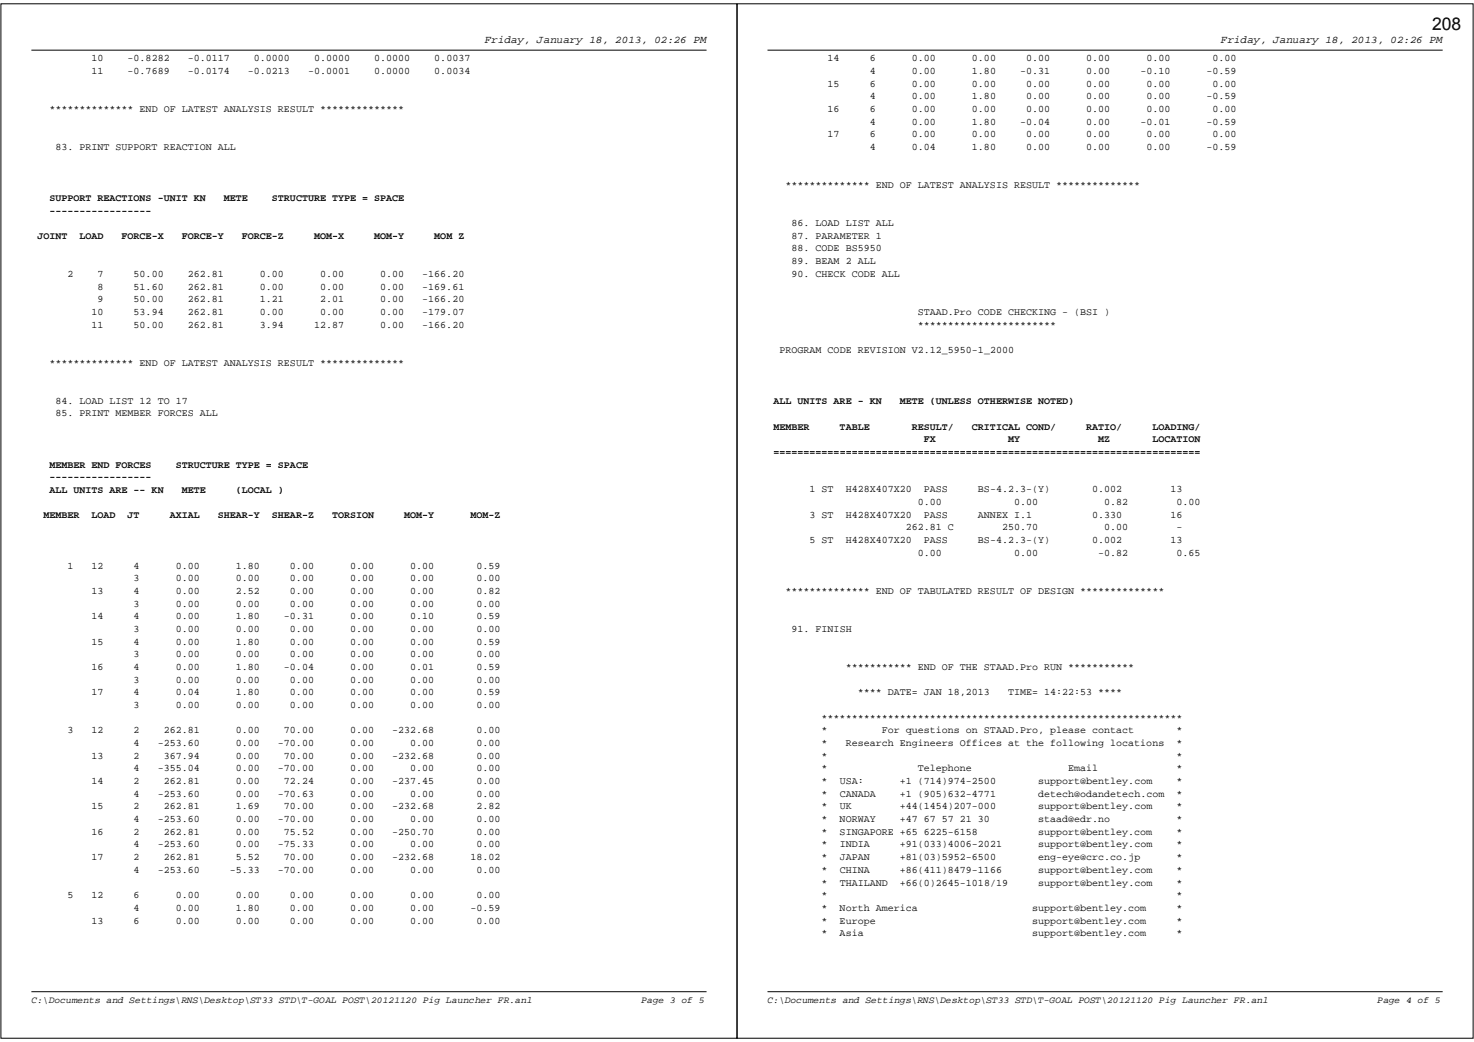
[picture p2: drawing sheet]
<svg xmlns="http://www.w3.org/2000/svg" width="297mm" height="210mm" viewBox="0 0 297 210" stroke-linecap="round" stroke-linejoin="round" font-family="sans-serif">
<defs><g id="words">
<text font-size="3.5" x="288.6" y="6.1">208</text>
<g font-size="2.2">
<text x="97.7" y="8.7">Friday, January 18, 2013, 02:26 PM</text>
<text x="246" y="8.7">Friday, January 18, 2013, 02:26 PM</text>
</g>
<g font-size="2">
<text x="18.4" y="12.3">10</text>
<text x="18.4" y="14.9">11</text>
<text x="25.7" y="12.3">-0.8282</text>
<text x="25.7" y="14.9">-0.7689</text>
<text x="37.8" y="12.3">-0.0117</text>
<text x="37.8" y="14.9">-0.0174</text>
<text x="50" y="14.9">-0.0213</text>
<text x="51.2" y="12.3">0.0000</text>
<text x="62.1" y="14.9">-0.0001</text>
<text x="63.3" y="12.3">0.0000</text>
<text x="75.4" y="12.3">0.0000</text>
<text x="75.4" y="14.9">0.0000</text>
<text x="87.5" y="12.3">0.0037</text>
<text x="87.5" y="14.9">0.0034</text>
<text x="166.8" y="12.3">14</text>
<text x="166.8" y="17.5">15</text>
<text x="175.3" y="14.9">4</text>
<text x="175.3" y="12.3">6</text>
<text x="175.3" y="17.5">6</text>
<text x="183.7" y="14.9">0.00</text>
<text x="183.8" y="12.3">0.00</text>
<text x="183.8" y="17.5">0.00</text>
<text x="195.9" y="14.9">1.80</text>
<text x="195.9" y="12.3">0.00</text>
<text x="195.9" y="17.5">0.00</text>
<text x="205.6" y="14.9">-0.31</text>
<text x="206.8" y="12.3">0.00</text>
<text x="206.8" y="17.5">0.00</text>
<text x="218.9" y="14.9">0.00</text>
<text x="218.9" y="12.3">0.00</text>
<text x="218.9" y="17.5">0.00</text>
<text x="229.8" y="14.9">-0.10</text>
<text x="231" y="12.3">0.00</text>
<text x="231" y="17.5">0.00</text>
<text x="243.1" y="14.9">-0.59</text>
<text x="244.3" y="12.3">0.00</text>
<text x="244.3" y="17.5">0.00</text>
<text x="10" y="22.6">************** END OF LATEST ANALYSIS RESULT **************</text>
<text x="166.8" y="22.6">16</text>
<text x="175.3" y="20">4</text>
<text x="175.3" y="22.6">6</text>
<text x="183.7" y="20">0.00</text>
<text x="183.8" y="22.6">0.00</text>
<text x="195.9" y="20">1.80</text>
<text x="195.9" y="22.6">0.00</text>
<text x="206.8" y="20">0.00</text>
<text x="206.8" y="22.6">0.00</text>
<text x="218.9" y="20">0.00</text>
<text x="218.9" y="22.6">0.00</text>
<text x="231" y="20">0.00</text>
<text x="231" y="22.6">0.00</text>
<text x="243.1" y="20">-0.59</text>
<text x="244.3" y="22.6">0.00</text>
<text x="166.8" y="27.7">17</text>
<text x="175.3" y="25.1">4</text>
<text x="175.3" y="27.7">6</text>
<text x="183.7" y="25.1">0.00</text>
<text x="183.8" y="27.7">0.00</text>
<text x="195.9" y="25.1">1.80</text>
<text x="195.9" y="27.7">0.00</text>
<text x="205.6" y="25.1">-0.04</text>
<text x="206.8" y="27.7">0.00</text>
<text x="218.9" y="25.1">0.00</text>
<text x="218.9" y="27.7">0.00</text>
<text x="229.8" y="25.1">-0.01</text>
<text x="231" y="27.7">0.00</text>
<text x="243.1" y="25.1">-0.59</text>
<text x="244.3" y="27.7">0.00</text>
<text x="11.2" y="30.2">83. PRINT SUPPORT REACTION ALL</text>
<text x="175.3" y="30.2">4</text>
<text x="183.7" y="30.2">0.04</text>
<text x="195.9" y="30.2">1.80</text>
<text x="206.8" y="30.2">0.00</text>
<text x="218.9" y="30.2">0.00</text>
<text x="231" y="30.2">0.00</text>
<text x="243.1" y="30.2">-0.59</text>
<text x="10" y="40.6">SUPPORT REACTIONS -UNIT KN</text>
<text x="45.1" y="40.6">METE</text>
<text x="54.8" y="40.6">STRUCTURE TYPE = SPACE</text>
<text x="158.3" y="37.9">************** END OF LATEST ANALYSIS RESULT **************</text>
<text x="10" y="43.1">-----------------</text>
<text x="159.5" y="45.6">86. LOAD LIST ALL</text>
<text x="7.5" y="48.2">JOINT</text>
<text x="16" y="48.2">LOAD</text>
<text x="24.5" y="48.2">FORCE-X</text>
<text x="36.6" y="48.2">FORCE-Y</text>
<text x="48.7" y="48.2">FORCE-Z</text>
<text x="63.3" y="48.2">MOM-X</text>
<text x="75.4" y="48.2">MOM-Y</text>
<text x="87.5" y="48.2">MOM Z</text>
<text x="159.5" y="48.1">87. PARAMETER 1</text>
<text x="159.5" y="50.7">88. CODE BS5950</text>
<text x="159.5" y="53.2">89. BEAM 2 ALL</text>
<text x="13.6" y="55.8">2</text>
<text x="19.7" y="58.3">8</text>
<text x="19.7" y="55.8">7</text>
<text x="26.9" y="58.3">51.60</text>
<text x="26.9" y="55.8">50.00</text>
<text x="37.8" y="58.3">262.81</text>
<text x="37.8" y="55.8">262.81</text>
<text x="52.4" y="58.3">0.00</text>
<text x="52.4" y="55.8">0.00</text>
<text x="64.5" y="58.3">0.00</text>
<text x="64.5" y="55.8">0.00</text>
<text x="76.6" y="58.3">0.00</text>
<text x="76.6" y="55.8">0.00</text>
<text x="85.1" y="58.3">-169.61</text>
<text x="85.1" y="55.8">-166.20</text>
<text x="159.5" y="55.8">90. CHECK CODE ALL</text>
<text x="18.4" y="63.5">10</text>
<text x="19.7" y="60.9">9</text>
<text x="26.9" y="60.9">50.00</text>
<text x="26.9" y="63.5">53.94</text>
<text x="37.8" y="60.9">262.81</text>
<text x="37.8" y="63.5">262.81</text>
<text x="52.4" y="60.9">1.21</text>
<text x="52.4" y="63.5">0.00</text>
<text x="64.5" y="60.9">2.01</text>
<text x="64.5" y="63.5">0.00</text>
<text x="76.6" y="60.9">0.00</text>
<text x="76.6" y="63.5">0.00</text>
<text x="85.1" y="60.9">-166.20</text>
<text x="85.1" y="63.5">-179.07</text>
<text x="185" y="63.5">STAAD.Pro CODE CHECKING - (BSI )</text>
<text x="18.4" y="66">11</text>
<text x="26.9" y="66">50.00</text>
<text x="37.8" y="66">262.81</text>
<text x="52.4" y="66">3.94</text>
<text x="63.3" y="66">12.87</text>
<text x="76.6" y="66">0.00</text>
<text x="85.1" y="66">-166.20</text>
<text x="157.1" y="71.1">PROGRAM CODE REVISION V2.12_5950-1_2000</text>
<text x="185" y="66">***********************</text>
<text x="10" y="73.7">************** END OF LATEST ANALYSIS RESULT **************</text>
<text x="11.2" y="81.3">84. LOAD LIST 12 TO 17</text>
<text x="11.2" y="83.9">85. PRINT MEMBER FORCES ALL</text>
<text x="155.9" y="81.4">ALL UNITS ARE - KN</text>
<text x="181.3" y="81.4">METE (UNLESS OTHERWISE NOTED)</text>
<text x="155.9" y="86.6">MEMBER</text>
<text x="169.2" y="86.6">TABLE</text>
<text x="183.7" y="86.6">RESULT/</text>
<text x="186.2" y="89.1">FX</text>
<text x="195.9" y="86.6">CRITICAL COND/</text>
<text x="203.1" y="89.1">MY</text>
<text x="218.9" y="86.6">RATIO/</text>
<text x="221.3" y="89.1">MZ</text>
<text x="232.2" y="86.6">LOADING/</text>
<text x="232.2" y="89.1">LOCATION</text>
<text x="10" y="94.2">MEMBER END FORCES</text>
<text x="35.4" y="94.2">STRUCTURE TYPE = SPACE</text>
<text x="155.9" y="91.7">=======================================================================</text>
<text x="10" y="96.8">-----------------</text>
<text x="10" y="99.3">ALL UNITS ARE -- KN</text>
<text x="36.6" y="99.3">METE</text>
<text x="47.5" y="99.3">(LOCAL )</text>
<text x="163.1" y="99.2">1 ST</text>
<text x="170.4" y="99.2">H428X407X20</text>
<text x="185" y="101.8">0.00</text>
<text x="186.2" y="99.2">PASS</text>
<text x="197.1" y="99.2">BS-4.2.3-(Y)</text>
<text x="204.4" y="101.8">0.00</text>
<text x="220.1" y="99.2">0.002</text>
<text x="222.5" y="101.8">0.82</text>
<text x="235.9" y="99.2">13</text>
<text x="237.1" y="101.8">0.00</text>
<text x="8.8" y="104.4">MEMBER</text>
<text x="18.4" y="104.4">LOAD</text>
<text x="25.7" y="104.4">JT</text>
<text x="34.2" y="104.4">AXIAL</text>
<text x="43.9" y="104.4">SHEAR-Y</text>
<text x="54.8" y="104.4">SHEAR-Z</text>
<text x="66.9" y="104.4">TORSION</text>
<text x="81.5" y="104.4">MOM-Y</text>
<text x="94.8" y="104.4">MOM-Z</text>
<text x="163.1" y="104.3">3 ST</text>
<text x="170.4" y="104.3">H428X407X20</text>
<text x="182.5" y="106.9">262.81 C</text>
<text x="186.2" y="104.3">PASS</text>
<text x="197.1" y="104.3">ANNEX I.1</text>
<text x="201.9" y="106.9">250.70</text>
<text x="220.1" y="104.3">0.330</text>
<text x="222.5" y="106.9">0.00</text>
<text x="235.9" y="104.3">16</text>
<text x="237.1" y="106.9">-</text>
<text x="163.1" y="109.5">5 ST</text>
<text x="170.4" y="109.5">H428X407X20</text>
<text x="185" y="112">0.00</text>
<text x="186.2" y="109.5">PASS</text>
<text x="197.1" y="109.5">BS-4.2.3-(Y)</text>
<text x="204.4" y="112">0.00</text>
<text x="220.1" y="109.5">0.002</text>
<text x="221.3" y="112">-0.82</text>
<text x="235.9" y="109.5">13</text>
<text x="237.1" y="112">0.65</text>
<text x="13.6" y="114.6">1</text>
<text x="18.4" y="119.7">13</text>
<text x="18.4" y="114.6">12</text>
<text x="26.9" y="117.1">3</text>
<text x="26.9" y="119.7">4</text>
<text x="26.9" y="114.6">4</text>
<text x="35.4" y="117.1">0.00</text>
<text x="35.4" y="119.7">0.00</text>
<text x="35.4" y="114.6">0.00</text>
<text x="47.5" y="117.1">0.00</text>
<text x="47.5" y="119.7">2.52</text>
<text x="47.5" y="114.6">1.80</text>
<text x="58.4" y="117.1">0.00</text>
<text x="58.4" y="119.7">0.00</text>
<text x="58.4" y="114.6">0.00</text>
<text x="70.6" y="117.1">0.00</text>
<text x="70.6" y="119.7">0.00</text>
<text x="70.6" y="114.6">0.00</text>
<text x="82.7" y="117.1">0.00</text>
<text x="82.7" y="119.7">0.00</text>
<text x="82.7" y="114.6">0.00</text>
<text x="96" y="117.1">0.00</text>
<text x="96" y="119.7">0.82</text>
<text x="96" y="114.6">0.59</text>
<text x="158.3" y="119.7">************** END OF TABULATED RESULT OF DESIGN **************</text>
<text x="18.4" y="124.8">14</text>
<text x="26.9" y="122.2">3</text>
<text x="26.9" y="124.8">4</text>
<text x="35.4" y="122.2">0.00</text>
<text x="35.4" y="124.8">0.00</text>
<text x="47.5" y="122.2">0.00</text>
<text x="47.5" y="124.8">1.80</text>
<text x="57.2" y="124.8">-0.31</text>
<text x="58.4" y="122.2">0.00</text>
<text x="70.6" y="122.2">0.00</text>
<text x="70.6" y="124.8">0.00</text>
<text x="82.7" y="122.2">0.00</text>
<text x="82.7" y="124.8">0.10</text>
<text x="96" y="122.2">0.00</text>
<text x="96" y="124.8">0.59</text>
<text x="18.4" y="129.9">15</text>
<text x="26.9" y="127.3">3</text>
<text x="26.9" y="129.9">4</text>
<text x="35.4" y="127.3">0.00</text>
<text x="35.4" y="129.9">0.00</text>
<text x="47.5" y="127.3">0.00</text>
<text x="47.5" y="129.9">1.80</text>
<text x="58.4" y="127.3">0.00</text>
<text x="58.4" y="129.9">0.00</text>
<text x="70.6" y="127.3">0.00</text>
<text x="70.6" y="129.9">0.00</text>
<text x="82.7" y="127.3">0.00</text>
<text x="82.7" y="129.9">0.00</text>
<text x="96" y="127.3">0.00</text>
<text x="96" y="129.9">0.59</text>
<text x="159.5" y="127.3">91. FINISH</text>
<text x="18.4" y="135">16</text>
<text x="26.9" y="132.5">3</text>
<text x="26.9" y="137.6">3</text>
<text x="26.9" y="135">4</text>
<text x="35.4" y="132.5">0.00</text>
<text x="35.4" y="137.6">0.00</text>
<text x="35.4" y="135">0.00</text>
<text x="47.5" y="132.5">0.00</text>
<text x="47.5" y="137.6">0.00</text>
<text x="47.5" y="135">1.80</text>
<text x="57.2" y="135">-0.04</text>
<text x="58.4" y="132.5">0.00</text>
<text x="58.4" y="137.6">0.00</text>
<text x="70.6" y="132.5">0.00</text>
<text x="70.6" y="137.6">0.00</text>
<text x="70.6" y="135">0.00</text>
<text x="82.7" y="132.5">0.00</text>
<text x="82.7" y="137.6">0.00</text>
<text x="82.7" y="135">0.01</text>
<text x="96" y="132.5">0.00</text>
<text x="96" y="137.6">0.00</text>
<text x="96" y="135">0.59</text>
<text x="170.4" y="135">*********** END OF THE STAAD.Pro RUN ***********</text>
<text x="18.4" y="140.1">17</text>
<text x="26.9" y="142.7">3</text>
<text x="26.9" y="140.1">4</text>
<text x="35.4" y="142.7">0.00</text>
<text x="35.4" y="140.1">0.04</text>
<text x="47.5" y="142.7">0.00</text>
<text x="47.5" y="140.1">1.80</text>
<text x="58.4" y="142.7">0.00</text>
<text x="58.4" y="140.1">0.00</text>
<text x="70.6" y="142.7">0.00</text>
<text x="70.6" y="140.1">0.00</text>
<text x="82.7" y="142.7">0.00</text>
<text x="82.7" y="140.1">0.00</text>
<text x="96" y="142.7">0.00</text>
<text x="96" y="140.1">0.59</text>
<text x="172.8" y="140.1">**** DATE= JAN 18,2013</text>
<text x="203.1" y="140.1">TIME= 14:22:53 ****</text>
<text x="13.6" y="147.8">3</text>
<text x="18.4" y="147.8">12</text>
<text x="26.9" y="147.8">2</text>
<text x="33" y="147.8">262.81</text>
<text x="47.5" y="147.8">0.00</text>
<text x="57.2" y="147.8">70.00</text>
<text x="70.6" y="147.8">0.00</text>
<text x="79" y="147.8">-232.68</text>
<text x="96" y="147.8">0.00</text>
<text x="165.6" y="145.2">************************************************************</text>
<text x="165.6" y="147.8">*</text>
<text x="177.7" y="147.8">For questions on STAAD.Pro, please contact</text>
<text x="237.1" y="147.8">*</text>
<text x="18.4" y="152.9">13</text>
<text x="26.9" y="150.3">4</text>
<text x="26.9" y="155.5">4</text>
<text x="26.9" y="152.9">2</text>
<text x="31.8" y="150.3">-253.60</text>
<text x="31.8" y="155.5">-355.04</text>
<text x="33" y="152.9">367.94</text>
<text x="47.5" y="150.3">0.00</text>
<text x="47.5" y="155.5">0.00</text>
<text x="47.5" y="152.9">0.00</text>
<text x="56" y="150.3">-70.00</text>
<text x="56" y="155.5">-70.00</text>
<text x="57.2" y="152.9">70.00</text>
<text x="70.6" y="150.3">0.00</text>
<text x="70.6" y="152.9">0.00</text>
<text x="70.6" y="155.5">0.00</text>
<text x="79" y="152.9">-232.68</text>
<text x="82.7" y="150.3">0.00</text>
<text x="82.7" y="155.5">0.00</text>
<text x="96" y="150.3">0.00</text>
<text x="96" y="155.5">0.00</text>
<text x="96" y="152.9">0.00</text>
<text x="165.6" y="150.3">*</text>
<text x="165.6" y="152.9">*</text>
<text x="165.6" y="155.5">*</text>
<text x="170.4" y="150.3">Research Engineers Offices at the following locations</text>
<text x="185" y="155.5">Telephone</text>
<text x="215.3" y="155.5">Email</text>
<text x="237.1" y="150.3">*</text>
<text x="237.1" y="152.9">*</text>
<text x="237.1" y="155.5">*</text>
<text x="18.4" y="158">14</text>
<text x="26.9" y="160.6">4</text>
<text x="26.9" y="158">2</text>
<text x="31.8" y="160.6">-253.60</text>
<text x="33" y="158">262.81</text>
<text x="47.5" y="160.6">0.00</text>
<text x="47.5" y="158">0.00</text>
<text x="56" y="160.6">-70.63</text>
<text x="57.2" y="158">72.24</text>
<text x="70.6" y="158">0.00</text>
<text x="70.6" y="160.6">0.00</text>
<text x="79" y="158">-237.45</text>
<text x="82.7" y="160.6">0.00</text>
<text x="96" y="160.6">0.00</text>
<text x="96" y="158">0.00</text>
<text x="165.6" y="158">*</text>
<text x="165.6" y="160.6">*</text>
<text x="169.2" y="158">USA:</text>
<text x="169.2" y="160.6">CANADA</text>
<text x="181.3" y="158">+1 (714)974-2500</text>
<text x="181.3" y="160.6">+1 (905)632-4771</text>
<text x="209.2" y="158">support@bentley.com</text>
<text x="209.2" y="160.6">detech@odandetech.com</text>
<text x="237.1" y="158">*</text>
<text x="237.1" y="160.6">*</text>
<text x="18.4" y="163.1">15</text>
<text x="26.9" y="165.7">4</text>
<text x="26.9" y="163.1">2</text>
<text x="31.8" y="165.7">-253.60</text>
<text x="33" y="163.1">262.81</text>
<text x="47.5" y="165.7">0.00</text>
<text x="47.5" y="163.1">1.69</text>
<text x="56" y="165.7">-70.00</text>
<text x="57.2" y="163.1">70.00</text>
<text x="70.6" y="163.1">0.00</text>
<text x="70.6" y="165.7">0.00</text>
<text x="79" y="163.1">-232.68</text>
<text x="82.7" y="165.7">0.00</text>
<text x="96" y="165.7">0.00</text>
<text x="96" y="163.1">2.82</text>
<text x="165.6" y="163.1">*</text>
<text x="165.6" y="165.7">*</text>
<text x="169.2" y="165.7">NORWAY</text>
<text x="169.2" y="163.1">UK</text>
<text x="181.3" y="165.7">+47 67 57 21 30</text>
<text x="181.3" y="163.1">+44(1454)207-000</text>
<text x="209.2" y="165.7">staad@edr.no</text>
<text x="209.2" y="163.1">support@bentley.com</text>
<text x="237.1" y="165.7">*</text>
<text x="237.1" y="163.1">*</text>
<text x="18.4" y="168.2">16</text>
<text x="18.4" y="173.3">17</text>
<text x="26.9" y="170.8">4</text>
<text x="26.9" y="168.2">2</text>
<text x="26.9" y="173.3">2</text>
<text x="31.8" y="170.8">-253.60</text>
<text x="33" y="168.2">262.81</text>
<text x="33" y="173.3">262.81</text>
<text x="47.5" y="170.8">0.00</text>
<text x="47.5" y="168.2">0.00</text>
<text x="47.5" y="173.3">5.52</text>
<text x="56" y="170.8">-75.33</text>
<text x="57.2" y="168.2">75.52</text>
<text x="57.2" y="173.3">70.00</text>
<text x="70.6" y="168.2">0.00</text>
<text x="70.6" y="170.8">0.00</text>
<text x="70.6" y="173.3">0.00</text>
<text x="79" y="168.2">-250.70</text>
<text x="79" y="173.3">-232.68</text>
<text x="82.7" y="170.8">0.00</text>
<text x="94.8" y="173.3">18.02</text>
<text x="96" y="170.8">0.00</text>
<text x="96" y="168.2">0.00</text>
<text x="165.6" y="168.2">*</text>
<text x="165.6" y="170.8">*</text>
<text x="165.6" y="173.3">*</text>
<text x="169.2" y="168.2">SINGAPORE +65 6225-6158</text>
<text x="169.2" y="170.8">INDIA</text>
<text x="169.2" y="173.3">JAPAN</text>
<text x="181.3" y="170.8">+91(033)4006-2021</text>
<text x="181.3" y="173.3">+81(03)5952-6500</text>
<text x="209.2" y="168.2">support@bentley.com</text>
<text x="209.2" y="173.3">eng-eye@crc.co.jp</text>
<text x="209.2" y="170.8">support@bentley.com</text>
<text x="237.1" y="168.2">*</text>
<text x="237.1" y="173.3">*</text>
<text x="237.1" y="170.8">*</text>
<text x="26.9" y="175.9">4</text>
<text x="31.8" y="175.9">-253.60</text>
<text x="46.3" y="175.9">-5.33</text>
<text x="56" y="175.9">-70.00</text>
<text x="70.6" y="175.9">0.00</text>
<text x="82.7" y="175.9">0.00</text>
<text x="96" y="175.9">0.00</text>
<text x="165.6" y="175.9">*</text>
<text x="165.6" y="178.5">*</text>
<text x="169.2" y="175.9">CHINA</text>
<text x="169.2" y="178.5">THAILAND</text>
<text x="181.3" y="175.9">+86(411)8479-1166</text>
<text x="181.3" y="178.5">+66(0)2645-1018/19</text>
<text x="209.2" y="175.9">support@bentley.com</text>
<text x="209.2" y="178.5">support@bentley.com</text>
<text x="237.1" y="175.9">*</text>
<text x="237.1" y="178.5">*</text>
<text x="13.6" y="181">5</text>
<text x="18.4" y="181">12</text>
<text x="26.9" y="183.6">4</text>
<text x="26.9" y="181">6</text>
<text x="35.4" y="183.6">0.00</text>
<text x="35.4" y="181">0.00</text>
<text x="47.5" y="183.6">1.80</text>
<text x="47.5" y="181">0.00</text>
<text x="58.4" y="183.6">0.00</text>
<text x="58.4" y="181">0.00</text>
<text x="70.6" y="183.6">0.00</text>
<text x="70.6" y="181">0.00</text>
<text x="82.7" y="183.6">0.00</text>
<text x="82.7" y="181">0.00</text>
<text x="94.8" y="183.6">-0.59</text>
<text x="96" y="181">0.00</text>
<text x="165.6" y="181">*</text>
<text x="165.6" y="183.6">*</text>
<text x="169.2" y="183.6">North America</text>
<text x="208" y="183.6">support@bentley.com</text>
<text x="237.1" y="181">*</text>
<text x="237.1" y="183.6">*</text>
<text x="18.4" y="186.1">13</text>
<text x="26.9" y="186.1">6</text>
<text x="35.4" y="186.1">0.00</text>
<text x="47.5" y="186.1">0.00</text>
<text x="58.4" y="186.1">0.00</text>
<text x="70.6" y="186.1">0.00</text>
<text x="82.7" y="186.1">0.00</text>
<text x="96" y="186.1">0.00</text>
<text x="165.6" y="186.1">*</text>
<text x="165.6" y="188.7">*</text>
<text x="169.2" y="186.1">Europe</text>
<text x="169.2" y="188.7">Asia</text>
<text x="208" y="186.1">support@bentley.com</text>
<text x="208" y="188.7">support@bentley.com</text>
<text x="237.1" y="186.1">*</text>
<text x="237.1" y="188.7">*</text>
</g>
<g font-size="1.9">
<text x="6.3" y="202.1">C:\Documents and Settings\RNS\Desktop\ST33 STD\T-GOAL POST\20121120 Pig Launcher FR.anl</text>
<text x="129.2" y="202.1">Page 3 of 5</text>
<text x="154.7" y="202.1">C:\Documents and Settings\RNS\Desktop\ST33 STD\T-GOAL POST\20121120 Pig Launcher FR.anl</text>
<text x="277.6" y="202.1">Page 4 of 5</text>
</g>
</g></defs>
<path d="M6.3 10.1h136.1" fill="none" stroke="#000" stroke-width=".2"/>
<g fill="#fff">
<path d="M97.7 6.9h44.9v2.4h-44.9z"/>
<path d="M6.3 10.7h88.5v2.2h-88.5z"/>
<path d="M6.3 13.3h88.5v2.2h-88.5z"/>
<path d="M6.3 15.8h1.2v2.2h-1.2z"/>
<path d="M6.3 18.4h1.2v2.2h-1.2z"/>
<path d="M6.3 21h75.2v2.1h-75.2z"/>
<path d="M6.3 23.5h1.2v2.2h-1.2z"/>
<path d="M6.3 26.1h1.2v2.1h-1.2z"/>
<path d="M6.3 28.6h41.2v2.2h-41.2z"/>
<path d="M6.3 33.7h1.2v2.2h-1.2z"/>
<path d="M6.3 36.3h1.2v2.2h-1.2z"/>
<path d="M6.3 38.8h75.2v2.4h-75.2z"/>
<path d="M6.3 41.4h24.3v2.3h-24.3z"/>
<path d="M6.3 44h1.2v2.1h-1.2z"/>
<path d="M6.3 46.5h87.3v2.3h-87.3z"/>
<path d="M6.3 49.1h1.2v2.1h-1.2z"/>
<path d="M6.3 54.2h87.3v2.1h-87.3z"/>
<path d="M6.3 56.7h87.3v2.2h-87.3z"/>
<path d="M6.3 59.3h87.3v2.2h-87.3z"/>
<path d="M6.3 61.8h87.3v2.2h-87.3z"/>
<path d="M6.3 64.4h87.3v2.2h-87.3z"/>
<path d="M6.3 67h1.2v2.1h-1.2z"/>
<path d="M6.3 69.5h1.2v2.2h-1.2z"/>
<path d="M6.3 72.1h75.2v2.1h-75.2z"/>
<path d="M6.3 74.6h1.2v2.2h-1.2z"/>
<path d="M6.3 77.2h1.2v2.1h-1.2z"/>
<path d="M6.3 79.7h31.5v2.2h-31.5z"/>
<path d="M6.3 82.3h37.6v2.2h-37.6z"/>
<path d="M6.3 87.4h1.2v2.2h-1.2z"/>
<path d="M6.3 90h1.2v2.1h-1.2z"/>
<path d="M6.3 92.5h55.8v2.3h-55.8z"/>
<path d="M6.3 95.1h24.3v2.3h-24.3z"/>
<path d="M6.3 97.6h50.9v2.3h-50.9z"/>
<path d="M6.3 100.2h1.2v2.1h-1.2z"/>
<path d="M6.3 102.7h94.6v2.3h-94.6z"/>
<path d="M6.3 105.3h1.2v2.2h-1.2z"/>
<path d="M6.3 110.4h1.2v2.2h-1.2z"/>
<path d="M6.3 113h94.6v2.1h-94.6z"/>
<path d="M6.3 115.5h94.6v2.2h-94.6z"/>
<path d="M6.3 118.1h94.6v2.1h-94.6z"/>
<path d="M6.3 120.6h94.6v2.2h-94.6z"/>
<path d="M6.3 123.2h94.6v2.1h-94.6z"/>
<path d="M6.3 125.7h94.6v2.2h-94.6z"/>
<path d="M6.3 128.3h94.6v2.2h-94.6z"/>
<path d="M6.3 130.8h94.6v2.2h-94.6z"/>
<path d="M6.3 133.4h94.6v2.2h-94.6z"/>
<path d="M6.3 136h94.6v2.1h-94.6z"/>
<path d="M6.3 138.5h94.6v2.2h-94.6z"/>
<path d="M6.3 141.1h94.6v2.1h-94.6z"/>
<path d="M6.3 143.6h1.2v2.2h-1.2z"/>
<path d="M6.3 146.2h94.6v2.1h-94.6z"/>
<path d="M6.3 148.7h94.6v2.2h-94.6z"/>
<path d="M6.3 151.3h94.6v2.2h-94.6z"/>
<path d="M6.3 153.8h94.6v2.2h-94.6z"/>
<path d="M6.3 156.4h94.6v2.2h-94.6z"/>
<path d="M6.3 159h94.6v2.1h-94.6z"/>
<path d="M6.3 161.5h94.6v2.2h-94.6z"/>
<path d="M6.3 164.1h94.6v2.1h-94.6z"/>
<path d="M6.3 166.6h94.6v2.2h-94.6z"/>
<path d="M6.3 169.2h94.6v2.1h-94.6z"/>
<path d="M6.3 171.7h94.6v2.2h-94.6z"/>
<path d="M6.3 174.3h94.6v2.2h-94.6z"/>
<path d="M6.3 176.8h1.2v2.2h-1.2z"/>
<path d="M6.3 179.4h94.6v2.2h-94.6z"/>
<path d="M6.3 182h94.6v2.1h-94.6z"/>
<path d="M6.3 184.5h94.6v2.2h-94.6z"/>
</g>
<path d="M6.3 199.8h136.1" fill="none" stroke="#000" stroke-width=".2"/>
<g fill="#fff">
<path d="M129.2 200.5h13.2v2.2h-13.2z"/>
<path d="M6.3 200.5h104.2v2.2h-104.2z"/>
</g>
<path d="M.2 .8h148.3v208.4h-148.3zM154.7 10.1h136" fill="none" stroke="#000" stroke-width=".2"/>
<g fill="#fff">
<path d="M246 6.9h45v2.4h-45z"/>
<path d="M154.7 10.7h94.5v2.2h-94.5z"/>
<path d="M154.7 13.3h94.5v2.2h-94.5z"/>
<path d="M154.7 15.8h94.5v2.2h-94.5z"/>
<path d="M154.7 18.4h94.5v2.2h-94.5z"/>
<path d="M154.7 21h94.5v2.1h-94.5z"/>
<path d="M154.7 23.5h94.5v2.2h-94.5z"/>
<path d="M154.7 26.1h94.5v2.1h-94.5z"/>
<path d="M154.7 28.6h94.5v2.2h-94.5z"/>
<path d="M154.7 31.2h1.2v2.1h-1.2z"/>
<path d="M154.7 33.7h1.2v2.2h-1.2z"/>
<path d="M154.7 36.3h75.1v2.2h-75.1z"/>
<path d="M154.7 38.8h1.2v2.2h-1.2z"/>
<path d="M154.7 41.4h1.2v2.2h-1.2z"/>
<path d="M154.7 44h25.4v2.1h-25.4z"/>
<path d="M154.7 46.5h23v2.2h-23z"/>
<path d="M154.7 49.1h23v2.1h-23z"/>
<path d="M154.7 51.6h21.8v2.2h-21.8z"/>
<path d="M154.7 54.2h26.6v2.1h-26.6z"/>
<path d="M154.7 56.7h1.2v2.2h-1.2z"/>
<path d="M154.7 59.3h1.2v2.2h-1.2z"/>
<path d="M154.7 61.8h69.1v2.2h-69.1z"/>
<path d="M154.7 64.4h58.1v2.2h-58.1z"/>
<path d="M154.7 69.5h49.7v2.2h-49.7z"/>
<path d="M154.7 74.6h1.2v2.2h-1.2z"/>
<path d="M154.7 77.2h1.2v2.1h-1.2z"/>
<path d="M154.7 79.7h61.8v2.3h-61.8z"/>
<path d="M154.7 82.3h1.2v2.2h-1.2z"/>
<path d="M154.7 84.8h87.2v2.4h-87.2z"/>
<path d="M154.7 87.4h87.2v2.3h-87.2z"/>
<path d="M154.7 90h87.2v2.3h-87.2z"/>
<path d="M154.7 92.5h1.2v2.2h-1.2z"/>
<path d="M154.7 97.6h83.6v2.2h-83.6z"/>
<path d="M154.7 100.2h87.2v2.1h-87.2z"/>
<path d="M154.7 102.7h83.6v2.2h-83.6z"/>
<path d="M154.7 105.3h83.6v2.2h-83.6z"/>
<path d="M154.7 107.8h83.6v2.2h-83.6z"/>
<path d="M154.7 110.4h87.2v2.2h-87.2z"/>
<path d="M154.7 113h1.2v2.1h-1.2z"/>
<path d="M154.7 115.5h1.2v2.2h-1.2z"/>
<path d="M154.7 118.1h80v2.1h-80z"/>
<path d="M154.7 120.6h1.2v2.2h-1.2z"/>
<path d="M154.7 123.2h1.2v2.1h-1.2z"/>
<path d="M154.7 125.7h16.9v2.2h-16.9z"/>
<path d="M154.7 128.3h1.2v2.2h-1.2z"/>
<path d="M154.7 130.8h1.2v2.2h-1.2z"/>
<path d="M154.7 133.4h73.9v2.2h-73.9z"/>
<path d="M154.7 136h1.2v2.1h-1.2z"/>
<path d="M154.7 138.5h71.5v2.2h-71.5z"/>
<path d="M154.7 141.1h1.2v2.1h-1.2z"/>
<path d="M154.7 143.6h83.6v2.2h-83.6z"/>
<path d="M154.7 146.2h83.6v2.1h-83.6z"/>
<path d="M154.7 148.7h83.6v2.2h-83.6z"/>
<path d="M154.7 151.3h83.6v2.2h-83.6z"/>
<path d="M154.7 153.8h83.6v2.2h-83.6z"/>
<path d="M154.7 156.4h83.6v2.2h-83.6z"/>
<path d="M154.7 159h83.6v2.1h-83.6z"/>
<path d="M154.7 161.5h83.6v2.2h-83.6z"/>
<path d="M154.7 164.1h83.6v2.1h-83.6z"/>
<path d="M154.7 166.6h83.6v2.2h-83.6z"/>
<path d="M154.7 169.2h83.6v2.1h-83.6z"/>
<path d="M154.7 171.7h83.6v2.2h-83.6z"/>
<path d="M154.7 174.3h83.6v2.2h-83.6z"/>
<path d="M154.7 176.8h83.6v2.2h-83.6z"/>
<path d="M154.7 179.4h83.6v2.2h-83.6z"/>
<path d="M154.7 182h83.6v2.1h-83.6z"/>
<path d="M154.7 184.5h83.6v2.2h-83.6z"/>
<path d="M154.7 187.1h83.6v2.1h-83.6z"/>
</g>
<path d="M154.7 199.8h136" fill="none" stroke="#000" stroke-width=".2"/>
<g fill="#fff">
<path d="M277.6 200.5h13.1v2.2h-13.1z"/>
<path d="M154.7 200.5h104.1v2.2h-104.1z"/>
</g>
<path d="M148.5 .8h148.4v208.4h-148.4z" fill="none" stroke="#000" stroke-width=".2"/>
<use href="#words"/>
</svg>
